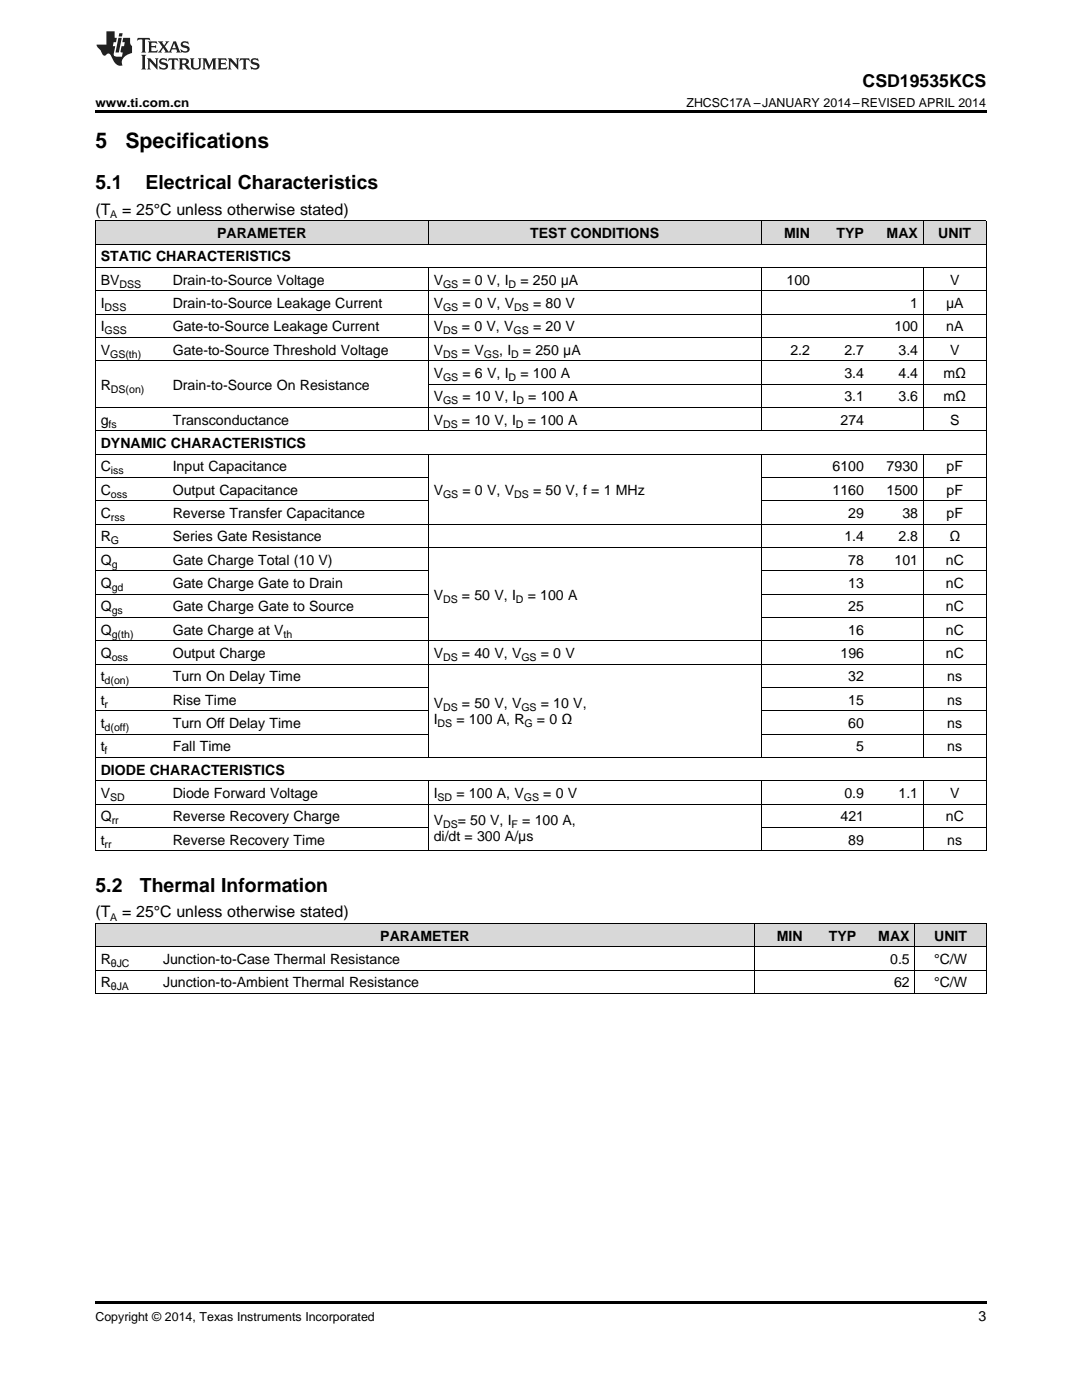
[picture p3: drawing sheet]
<svg xmlns="http://www.w3.org/2000/svg" width="216mm" height="279mm" viewBox="0 0 216 279" stroke-linecap="round" stroke-linejoin="round" font-family="sans-serif">
<defs><g id="words">
<g font-size="4.2">
<text x="19" y="29.6">5</text>
<text x="25" y="29.6">Specifications</text>
</g>
<g font-size="3.9">
<text x="19" y="37.7">5.1</text>
<text x="29.1" y="37.7">Electrical Characteristics</text>
<text x="19" y="177.9">5.2</text>
<text x="27.9" y="177.9">Thermal Information</text>
</g>
<text font-size="3.5" x="172.1" y="17.3">CSD19535KCS</text>
<g font-size="3.2">
<text x="19" y="42.9">(T</text>
<text x="24.4" y="42.9">= 25°C unless otherwise stated)</text>
<text x="19" y="183.1">(T</text>
<text x="24.4" y="183.1">= 25°C unless otherwise stated)</text>
</g>
<g font-size="2.8">
<text x="43.3" y="47.5">PARAMETER</text>
<text x="105.8" y="47.5">TEST CONDITIONS</text>
<text x="156.5" y="47.5">MIN</text>
<text x="166.9" y="47.5">TYP</text>
<text x="176.9" y="47.5">MAX</text>
<text x="187.2" y="47.5">UNIT</text>
<text x="20.1" y="52.2">STATIC CHARACTERISTICS</text>
<text x="20.1" y="56.8">BV</text>
<text x="34.5" y="56.8">Drain-to-Source Voltage</text>
<text x="86.5" y="56.8">V</text>
<text x="92.3" y="56.8">= 0 V, I</text>
<text x="103.9" y="56.8">= 250 μA</text>
<text x="157" y="56.8">100</text>
<text x="189.6" y="56.8">V</text>
<text x="20.1" y="61.5">I</text>
<text x="34.5" y="61.5">Drain-to-Source Leakage Current</text>
<text x="86.5" y="61.5">V</text>
<text x="92.3" y="61.5">= 0 V, V</text>
<text x="106.4" y="61.5">= 80 V</text>
<text x="181.6" y="61.5">1</text>
<text x="188.8" y="61.5">μA</text>
<text x="20.1" y="66.1">I</text>
<text x="20.1" y="70.8">V</text>
<text x="34.5" y="66.1">Gate-to-Source Leakage Current</text>
<text x="34.5" y="70.8">Gate-to-Source Threshold Voltage</text>
<text x="86.5" y="66.1">V</text>
<text x="86.5" y="70.8">V</text>
<text x="92.2" y="66.1">= 0 V, V</text>
<text x="92.2" y="70.8">= V</text>
<text x="99.6" y="70.8">, I</text>
<text x="104.4" y="70.8">= 250 μA</text>
<text x="106.4" y="66.1">= 20 V</text>
<text x="157.7" y="70.8">2.2</text>
<text x="168.5" y="70.8">2.7</text>
<text x="178.5" y="66.1">100</text>
<text x="179.3" y="70.8">3.4</text>
<text x="188.8" y="66.1">nA</text>
<text x="189.6" y="70.8">V</text>
<text x="20.1" y="77.8">R</text>
<text x="34.5" y="77.8">Drain-to-Source On Resistance</text>
<text x="86.5" y="75.5">V</text>
<text x="92.3" y="75.5">= 6 V, I</text>
<text x="103.9" y="75.5">= 100 A</text>
<text x="168.5" y="75.5">3.4</text>
<text x="179.3" y="75.5">4.4</text>
<text x="188.3" y="75.5">mΩ</text>
<text x="86.5" y="80.1">V</text>
<text x="92.3" y="80.1">= 10 V, I</text>
<text x="105.4" y="80.1">= 100 A</text>
<text x="168.5" y="80.1">3.1</text>
<text x="179.3" y="80.1">3.6</text>
<text x="188.3" y="80.1">mΩ</text>
<text x="20.1" y="84.8">g</text>
<text x="20.1" y="89.4">DYNAMIC CHARACTERISTICS</text>
<text x="34.5" y="84.8">Transconductance</text>
<text x="86.5" y="84.8">V</text>
<text x="92.2" y="84.8">= 10 V, I</text>
<text x="105.3" y="84.8">= 100 A</text>
<text x="167.7" y="84.8">274</text>
<text x="189.6" y="84.8">S</text>
<text x="20.1" y="94.1">C</text>
<text x="34.5" y="94.1">Input Capacitance</text>
<text x="166.1" y="94.1">6100</text>
<text x="176.9" y="94.1">7930</text>
<text x="188.9" y="94.1">pF</text>
<text x="20.1" y="98.7">C</text>
<text x="34.5" y="98.7">Output Capacitance</text>
<text x="86.5" y="98.7">V</text>
<text x="92.3" y="98.7">= 0 V, V</text>
<text x="106.4" y="98.7">= 50 V, f = 1 MHz</text>
<text x="166.1" y="98.7">1160</text>
<text x="176.9" y="98.7">1500</text>
<text x="188.9" y="98.7">pF</text>
<text x="20.1" y="103.4">C</text>
<text x="34.5" y="103.4">Reverse Transfer Capacitance</text>
<text x="169.3" y="103.4">29</text>
<text x="180.1" y="103.4">38</text>
<text x="188.9" y="103.4">pF</text>
<text x="20.1" y="108.1">R</text>
<text x="20.1" y="112.7">Q</text>
<text x="34.5" y="108.1">Series Gate Resistance</text>
<text x="34.5" y="112.7">Gate Charge Total (10 V)</text>
<text x="168.5" y="108.1">1.4</text>
<text x="169.3" y="112.7">78</text>
<text x="178.5" y="112.7">101</text>
<text x="179.3" y="108.1">2.8</text>
<text x="188.7" y="112.7">nC</text>
<text x="189.4" y="108.1">Ω</text>
<text x="20.1" y="117.4">Q</text>
<text x="34.5" y="117.4">Gate Charge Gate to Drain</text>
<text x="86.5" y="119.7">V</text>
<text x="92.2" y="119.7">= 50 V, I</text>
<text x="105.3" y="119.7">= 100 A</text>
<text x="169.3" y="117.4">13</text>
<text x="188.7" y="117.4">nC</text>
<text x="20.1" y="122">Q</text>
<text x="34.5" y="122">Gate Charge Gate to Source</text>
<text x="169.3" y="122">25</text>
<text x="188.7" y="122">nC</text>
<text x="20.1" y="126.7">Q</text>
<text x="20.1" y="131.3">Q</text>
<text x="34.5" y="126.7">Gate Charge at V</text>
<text x="34.5" y="131.3">Output Charge</text>
<text x="86.5" y="131.3">V</text>
<text x="92.2" y="131.3">= 40 V, V</text>
<text x="107.9" y="131.3">= 0 V</text>
<text x="167.7" y="131.3">196</text>
<text x="169.3" y="126.7">16</text>
<text x="188.7" y="126.7">nC</text>
<text x="188.7" y="131.3">nC</text>
<text x="20.1" y="136">t</text>
<text x="34.5" y="136">Turn On Delay Time</text>
<text x="169.3" y="136">32</text>
<text x="189" y="136">ns</text>
<text x="20.1" y="140.7">t</text>
<text x="34.5" y="140.7">Rise Time</text>
<text x="86.5" y="141.4">V</text>
<text x="92.2" y="141.4">= 50 V, V</text>
<text x="107.9" y="141.4">= 10 V,</text>
<text x="169.3" y="140.7">15</text>
<text x="189" y="140.7">ns</text>
<text x="20.1" y="145.3">t</text>
<text x="20.1" y="150">t</text>
<text x="34.5" y="145.3">Turn Off Delay Time</text>
<text x="34.5" y="150">Fall Time</text>
<text x="86.5" y="144.6">I</text>
<text x="91.1" y="144.6">= 100 A, R</text>
<text x="107.1" y="144.6">= 0 Ω</text>
<text x="169.3" y="145.3">60</text>
<text x="170.8" y="150">5</text>
<text x="189" y="145.3">ns</text>
<text x="189" y="150">ns</text>
<text x="20.1" y="154.6">DIODE CHARACTERISTICS</text>
<text x="20.1" y="159.3">V</text>
<text x="34.5" y="159.3">Diode Forward Voltage</text>
<text x="86.5" y="159.3">I</text>
<text x="91.1" y="159.3">= 100 A, V</text>
<text x="108.4" y="159.3">= 0 V</text>
<text x="168.5" y="159.3">0.9</text>
<text x="179.3" y="159.3">1.1</text>
<text x="189.6" y="159.3">V</text>
<text x="20.1" y="163.9">Q</text>
<text x="34.5" y="163.9">Reverse Recovery Charge</text>
<text x="86.5" y="164.7">V</text>
<text x="86.5" y="167.9">di/dt = 300 A/μs</text>
<text x="91.3" y="164.7">= 50 V, I</text>
<text x="104.2" y="164.7">= 100 A,</text>
<text x="167.7" y="163.9">421</text>
<text x="188.7" y="163.9">nC</text>
<text x="20.1" y="168.6">t</text>
<text x="34.5" y="168.6">Reverse Recovery Time</text>
<text x="169.3" y="168.6">89</text>
<text x="189" y="168.6">ns</text>
<text x="75.9" y="187.7">PARAMETER</text>
<text x="155" y="187.7">MIN</text>
<text x="165.4" y="187.7">TYP</text>
<text x="175.3" y="187.7">MAX</text>
<text x="186.4" y="187.7">UNIT</text>
<text x="20.1" y="192.4">R</text>
<text x="20.1" y="197.1">R</text>
<text x="32.5" y="192.4">Junction-to-Case Thermal Resistance</text>
<text x="32.5" y="197.1">Junction-to-Ambient Thermal Resistance</text>
<text x="177.6" y="192.4">0.5</text>
<text x="178.4" y="197.1">62</text>
<text x="186.4" y="192.4">°C/W</text>
<text x="186.4" y="197.1">°C/W</text>
<text x="195.3" y="263.6">3</text>
</g>
<g font-size="2.5">
<text x="19" y="21.4">www.ti.com.cn</text>
<text x="137" y="21.4">ZHCSC17A –JANUARY 2014–REVISED APRIL 2014</text>
<text x="19" y="263.6">Copyright © 2014, Texas Instruments Incorporated</text>
</g>
<g font-size="2.1">
<text x="22" y="43.5">A</text>
<text x="23.8" y="57.4">DSS</text>
<text x="88.4" y="57.4">GS</text>
<text x="101.5" y="57.4">D</text>
<text x="20.9" y="62.1">DSS</text>
<text x="88.4" y="62.1">GS</text>
<text x="102.6" y="62.1">DS</text>
<text x="20.9" y="66.7">GSS</text>
<text x="22" y="71.4">GS(th)</text>
<text x="88.4" y="66.7">DS</text>
<text x="88.4" y="71.4">DS</text>
<text x="96.6" y="71.4">GS</text>
<text x="102" y="71.4">D</text>
<text x="102.5" y="66.7">GS</text>
<text x="88.4" y="76">GS</text>
<text x="101.5" y="76">D</text>
<text x="22.1" y="78.4">DS(on)</text>
<text x="88.4" y="80.7">GS</text>
<text x="103" y="80.7">D</text>
<text x="21.7" y="85.3">fs</text>
<text x="88.4" y="85.3">DS</text>
<text x="102.9" y="85.3">D</text>
<text x="22.1" y="94.7">iss</text>
<text x="22.1" y="99.3">oss</text>
<text x="88.4" y="99.3">GS</text>
<text x="102.6" y="99.3">DS</text>
<text x="22.1" y="104">rss</text>
<text x="22.1" y="108.6">G</text>
<text x="22.3" y="113.3">g</text>
<text x="22.3" y="117.9">gd</text>
<text x="22.3" y="122.6">gs</text>
<text x="88.4" y="120.3">DS</text>
<text x="102.9" y="120.3">D</text>
<text x="22.3" y="127.2">g(th)</text>
<text x="22.3" y="131.9">oss</text>
<text x="56.6" y="127.2">th</text>
<text x="88.4" y="131.9">DS</text>
<text x="104" y="131.9">GS</text>
<text x="20.9" y="136.6">d(on)</text>
<text x="20.9" y="141.2">r</text>
<text x="88.4" y="142">DS</text>
<text x="104" y="142">GS</text>
<text x="20.9" y="145.9">d(off)</text>
<text x="87.3" y="145.1">DS</text>
<text x="104.7" y="145.1">G</text>
<text x="20.9" y="150.5">f</text>
<text x="22" y="159.8">SD</text>
<text x="87.3" y="159.8">SD</text>
<text x="104.5" y="159.8">GS</text>
<text x="22.3" y="164.5">rr</text>
<text x="88.4" y="165.2">DS</text>
<text x="102.1" y="165.2">F</text>
<text x="20.9" y="169.2">rr</text>
<text x="22" y="183.7">A</text>
<text x="22.1" y="193">θJC</text>
<text x="22.1" y="197.6">θJA</text>
</g>
</g></defs>
<g fill="#d8d8d8">
<path d="M19 184.4h12.5v4.6h-12.5z"/>
<path d="M31.5 184.4h119.1v4.6h-119.1z"/>
<path d="M150.6 184.4h10.7v4.6h-10.7z"/>
<path d="M161.3 184.4h10.6v4.6h-10.6z"/>
<path d="M171.9 184.4h10.7v4.6h-10.7z"/>
<path d="M182.6 184.4h14.2v4.6h-14.2z"/>
<path d="M19 44.1h12.6v4.7h-12.6z"/>
<path d="M31.6 44.1h1.8v4.7h-1.8z"/>
<path d="M33.4 44.1h52.1v4.7h-52.1z"/>
<path d="M85.5 44.1h66.4v4.7h-66.4z"/>
<path d="M151.9 44.1h10.8v4.7h-10.8z"/>
<path d="M162.7 44.1h10.8v4.7h-10.8z"/>
<path d="M173.5 44.1h10.8v4.7h-10.8z"/>
<path d="M184.3 44.1h12.5v4.7h-12.5z"/>
</g>
<path d="M19 22h177.8v.5h-177.8zM19 198.3h.2zM150.5 198.3h.1zM161.2 198.3h.1zM171.8 198.3h.1zM182.5 198.3h.1zM196.7 198.3h.1zM19 259.7h177.8v.5h-177.8z" fill="#000"/>
<g fill="none" stroke="#000" stroke-width=".2">
<path d="M19 58h177.8M19 53.4h177.8M19 48.7h177.8M19 44.1h177.8M19.1 44.1v125.8M85.4 44.1v4.7M85.4 53.4v32.6M151.9 44.1v4.7M151.9 53.4v32.6M184.2 44.1v4.7M184.2 53.4v32.6M196.8 44.1v125.8"/>
<path d="M19 72h177.8M19 67.4h177.8M19 62.7h177.8M85.5 76.7h111.3M19 100h66.5M19 95.3h66.5M19 90.6h177.8M19 86h177.8M19 81.3h177.8M85.4 90.7v60.5M151.9 90.7v60.5M151.9 100h44.9"/>
<path d="M151.9 95.3h44.9M184.2 90.7v60.5M19 118.6h66.5M19 113.9h66.5M19 109.3h177.8M19 104.6h177.8M151.9 118.6h44.9M151.9 113.9h44.9M19 137.2h66.5M19 132.6h177.8M19 127.9h177.8M19 123.2h66.5"/>
<path d="M151.9 137.2h44.9M151.9 123.2h44.9M19 155.8h177.8M19 151.2h177.8M19 146.5h66.5M19 141.9h66.5M85.4 155.9v14M151.9 155.9v14M151.9 146.5h44.9M151.9 141.9h44.9M184.2 155.9v14M19 169.8h177.8"/>
<path d="M19 165.2h66.5M19 160.5h177.8M151.9 165.2h44.9M19 198.3h177.8M19 184.3h177.8v14M19 193.6h177.8M19 189h177.8M19.1 184.3v14M150.5 184.3v14M182.5 184.3v14"/>
</g>
<g fill="#231f20">
<path d="M27.5 7.6l-.1 .5 .4-.2h.6v.1v2.1l-.2 .4h1l-.3-.4v-2.1l.1-.1h.5l.5 .2-.2-.5zM29.5 8.3l.2 .3v1.5l-.2 .4h1.8l.2-.6a1.04 1.04 0 0 1-1.3 .2v-.7h.6l.3 .2v-.6l-.3 .2h-.6v-.6l.8-.1 .4 .3-.2-.5zM31.5 8.3l.9 1.1-.9 1.1h.8l-.2-.2 .5-.7 .4 .7-.2 .2h1.5l-.1-.2 .1-.4h.9l.1 .4-.2 .2h1l-.3-.3-.7-1.9h-.5l-.9 2-.8-1 .9-1h-.8l.1 .3-.3 .5-.4-.6 .2-.2zM34.7 8.6l.4 1h-.7zM36.3 8.4a.63 .63 0 0 0-.2 .7 .63 .63 0 0 0 .6 .4l.6 .2 .1 .2a.75 .75 0 0 1-.7 .4 .75 .75 0 0 1-.6-.5l.1 .7 .1-.1a1.11 1.11 0 0 0 1.5-.6 1.13 1.13 0 0 0-1.2-.8l-.1-.4a1.04 1.04 0 0 1 1.2 .2l-.2-.5-.1 .1-.5-.2zM28.2 10.9l.2 .4v2.2l-.2 .4h1l-.3-.4v-2.2l.3-.4zM29.3 11.6l.3 .4v1.5l-.3 .4h.8l-.2-.4v-1.3l1.5 1.7v-1.9l.2-.4h-.7l.2 .4v.9l-1.1-1.3zM32 11.8a.62 .62 0 0 0-.2 .7 .62 .62 0 0 0 .6 .4l.6 .1 .1 .3a.76 .76 0 0 1-.7 .3 .76 .76 0 0 1-.6-.4l.1 .7 .1-.1a1.11 1.11 0 0 0 1.5-.6 1.13 1.13 0 0 0-1.2-.8l-.1-.4a1.04 1.04 0 0 1 1.2 .2l-.2-.6-.1 .1-.5-.1zM33.7 11.6l-.2 .6a.61 .61 0 0 1 .8-.3v1.6l-.2 .4h.9l-.2-.4v-1.6a.63 .63 0 0 1 .8 .3l-.2-.6zM35.6 11.6l.3 .4v1.5l-.3 .4h1l-.2-.2v-.8l.5 .2a.76 .76 0 0 0 1.2 .7l-1-1a.58 .58 0 0 0 .6-.5 .58 .58 0 0 0-.5-.6zM36.4 11.9h.1a.45 .45 0 0 1 .5 .1 .45 .45 0 0 1 .1 .5l-.7 .2zM37.9 11.6l.2 .2a2.17 2.17 0 0 0 .3 1.9 .99 .99 0 0 0 1.6-.6v-1.1l.2-.4h-.7l.2 .2a1.92 1.92 0 0 1-.2 1.8 .6 .6 0 0 1-.9-.5v-1.1l.2-.4zM40.4 11.6l.2 .4v1.5l-.2 .4h.7l-.2-.4v-1.4l.8 1.8 .8-1.8v1.4l-.2 .4h.9l-.2-.4v-1.5l.2-.4h-.8l-.6 1.5-.6-1.5zM43.4 11.6l.2 .4v1.5l-.2 .4h1.8l.2-.6a1.04 1.04 0 0 1-1.3 .1v-.6h.5l.4 .2v-.6l-.4 .2h-.5v-.7h.8l.3 .3-.1-.6zM45.5 11.6l.2 .4v1.5l-.2 .4h.7l-.2-.4v-1.3l1.5 1.7v-1.9l.2-.4h-.7l.2 .4v.9l-1.1-1.3zM47.9 11.6l-.1 .6a.61 .61 0 0 1 .8-.3v1.6l-.3 .4h1l-.3-.4 .1-1.6a.63 .63 0 0 1 .7 .3l-.1-.6zM50.2 11.8a.62 .62 0 0 0-.2 .7 .62 .62 0 0 0 .6 .4l.6 .1 .2 .3a.76 .76 0 0 1-.8 .3 .76 .76 0 0 1-.6-.4l.1 .7 .2-.1a1.11 1.11 0 0 0 1.5-.6 1.13 1.13 0 0 0-1.3-.8l-.1-.4a1.04 1.04 0 0 1 1.2 .2l-.1-.6-.2 .1-.5-.1z"/>
<path d="M21.2 6.3v2.6h-1.9l.1 .4 .7 .9a.91 .91 0 0 0 1 .8 .56 .56 0 0 1 .5-.3 .56 .56 0 0 1 .5 .3l.4 .8a1.53 1.53 0 0 0 1.9 1.2 1.54 1.54 0 0 1 1-2.1l.9-.3v-1.4a1.52 1.52 0 0 1-.3-1.6h-1.4l-.2 .8h.5l-.2 .8h-.4l-.2 1v.2l.4 .1-.2 .8a1.93 1.93 0 0 1-1.6-.3l.3-1.8h-.5l.2-.8h.4l.2-.8h-.4v-1.3zM23.6 7.6l-.6 2.9h.7l.6-2.9zM23.8 6.6l-.1 .7h.6l.2-.7z"/>
</g>
<use href="#words"/>
</svg>
